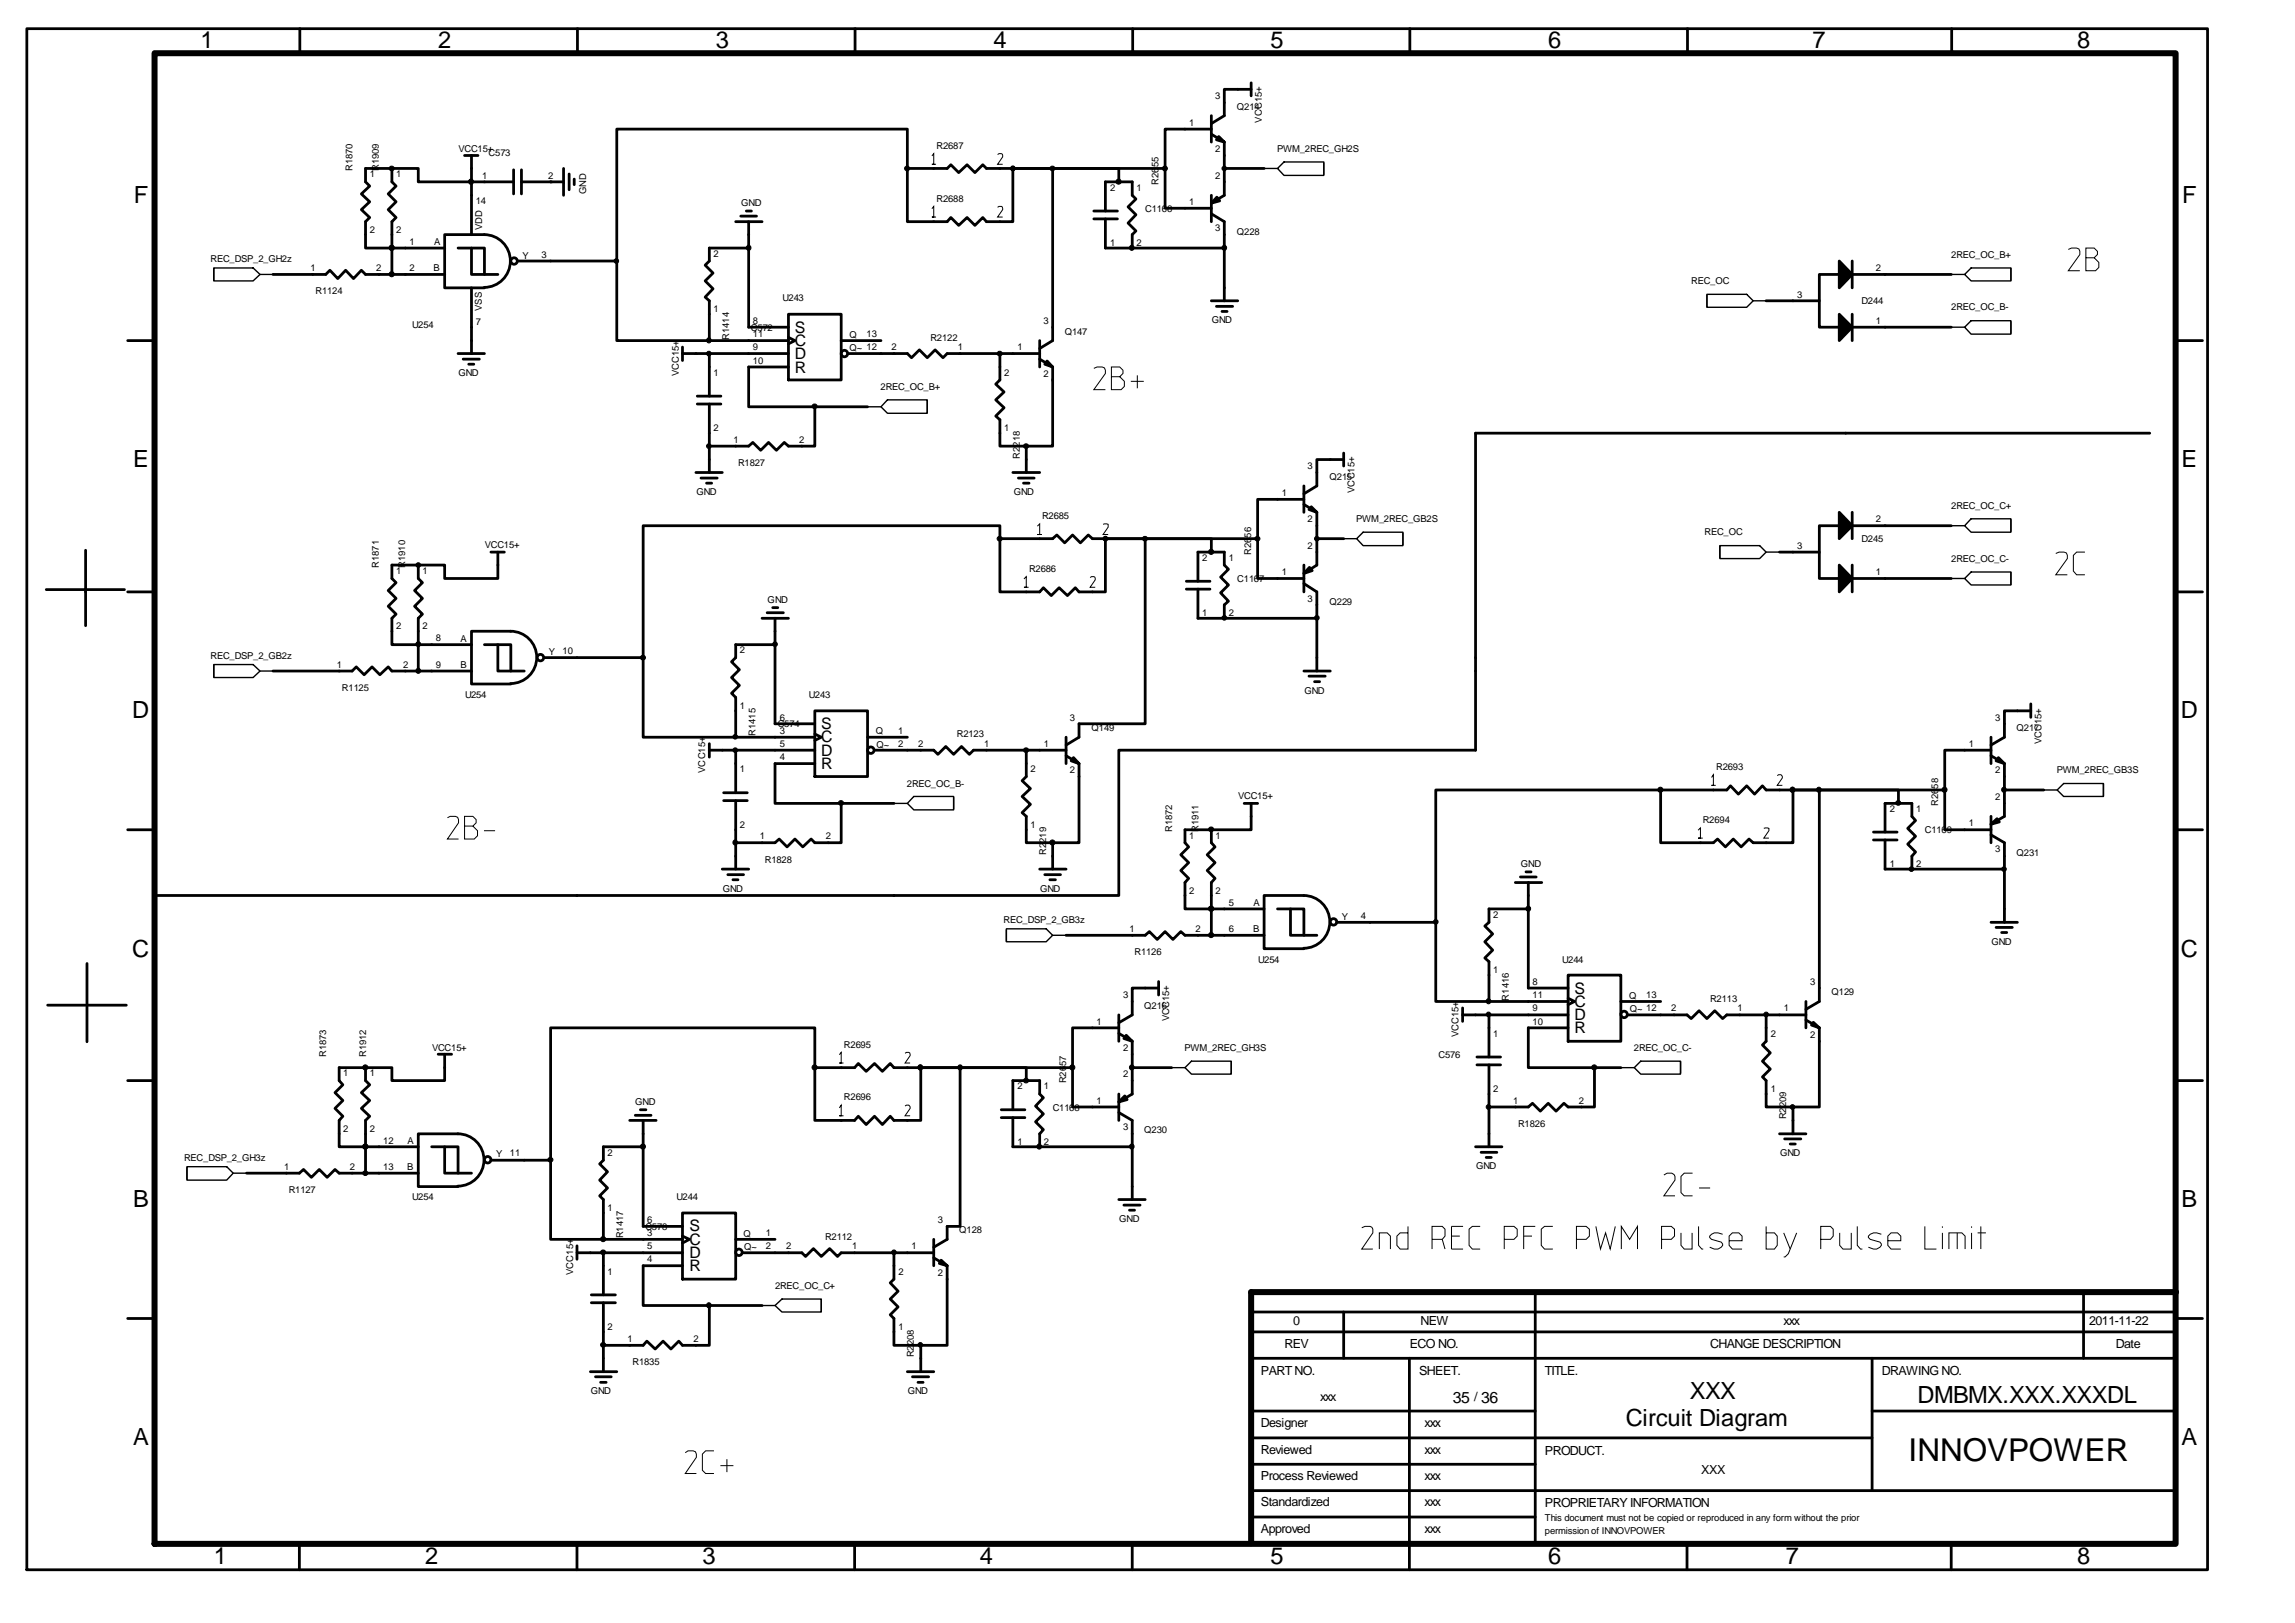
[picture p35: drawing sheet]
<svg xmlns="http://www.w3.org/2000/svg" width="420mm" height="297mm" viewBox="0 0 420 297" stroke-linecap="round" stroke-linejoin="round" font-family="sans-serif">
<defs><g id="words">
<text font-size="5.8" x="349.2" y="267.3">INNOVPOWER</text>
<g font-size="4.3">
<text x="36.7" y="8.8">1</text>
<text x="80.2" y="8.8">2</text>
<text x="131" y="8.8">3</text>
<text x="181.8" y="8.8">4</text>
<text x="232.5" y="8.8">5</text>
<text x="283.3" y="8.8">6</text>
<text x="331.6" y="8.8">7</text>
<text x="380.1" y="8.8">8</text>
<text x="24.5" y="37.1">F</text>
<text x="399.3" y="37.1">F</text>
<text x="24.4" y="85.5">E</text>
<text x="399.2" y="85.5">E</text>
<text x="24.2" y="131.4">D</text>
<text x="399" y="131.4">D</text>
<text x="24.2" y="175">C</text>
<text x="399" y="175">C</text>
<text x="24.4" y="220.9">B</text>
<text x="399.2" y="220.9">B</text>
<text x="309.2" y="255.9">XXX</text>
<text x="350.9" y="256.6">DMBMX.XXX.XXXDL</text>
<text x="297.5" y="260.9">Circuit Diagram</text>
<text x="24.4" y="264.4">A</text>
<text x="399.2" y="264.4">A</text>
<text x="39.1" y="286.2">1</text>
<text x="77.8" y="286.2">2</text>
<text x="128.5" y="286.2">3</text>
<text x="179.3" y="286.2">4</text>
<text x="232.5" y="286.2">5</text>
<text x="283.3" y="286.2">6</text>
<text x="326.8" y="286.2">7</text>
<text x="380.1" y="286.2">8</text>
</g>
<g font-size="2.9">
<text x="145.5" y="60.9">S</text>
<text x="145.5" y="63.3">C</text>
<text x="145.5" y="65.7">D</text>
<text x="145.5" y="68.2">R</text>
<text x="150.3" y="133.4">S</text>
<text x="150.3" y="135.8">C</text>
<text x="150.3" y="138.3">D</text>
<text x="150.3" y="140.6">R</text>
<text x="288.1" y="181.8">S</text>
<text x="288.1" y="184.2">C</text>
<text x="288.1" y="186.6">D</text>
<text x="288.1" y="189.1">R</text>
<text x="126.1" y="225.3">S</text>
<text x="126.1" y="227.8">C</text>
<text x="126.1" y="230.1">D</text>
<text x="126.1" y="232.6">R</text>
<text x="265.8" y="256.7">35 36</text>
</g>
<g font-size="2.3">
<text x="236.6" y="242.4">0</text>
<text x="259.9" y="242.4">NEW</text>
<text x="326.4" y="242.4">xxx</text>
<text x="382.3" y="242.4">2011-11-22</text>
<text x="230.7" y="251.5">PART NO.</text>
<text x="235" y="246.6">REV</text>
<text x="258" y="246.6">ECO NO.</text>
<text x="259.7" y="251.5">SHEET.</text>
<text x="282.7" y="251.5">TITLE.</text>
<text x="312.9" y="246.6">CHANGE DESCRIPTION</text>
<text x="344.3" y="251.5">DRAWING NO.</text>
<text x="387.2" y="246.5">Date</text>
<text x="241.5" y="256.4">xxx</text>
<text x="269.7" y="256.4">/</text>
<text x="230.7" y="261.1">Designer</text>
<text x="260.7" y="261.1">xxx</text>
<text x="230.7" y="265.9">Reviewed</text>
<text x="260.7" y="265.9">xxx</text>
<text x="282.7" y="266.1">PRODUCT.</text>
<text x="311.3" y="269.8">XXX</text>
<text x="230.7" y="270.8">Process Reviewed</text>
<text x="230.7" y="275.6">Standardized</text>
<text x="260.7" y="275.6">xxx</text>
<text x="260.7" y="270.8">xxx</text>
<text x="282.7" y="275.8">PROPRIETARY INFORMATION</text>
<text x="230.7" y="280.4">Approved</text>
<text x="260.7" y="280.4">xxx</text>
</g>
<g font-size="1.7">
<text x="217.6" y="23">1</text>
<text x="222.3" y="18.1">3</text>
<text x="226.3" y="20.1">Q214</text>
<text x="230.9" y="22.4" transform="rotate(-90 230.9 22.4)">VCC15+</text>
<text x="83.9" y="27.8">VCC15+</text>
<text x="89.4" y="28.6">C573</text>
<text x="171.4" y="27.3">R2687</text>
<text x="222.3" y="27.8">2</text>
<text x="233.7" y="27.8">PWM_2REC_GH2S</text>
<text x="64.5" y="31.3" transform="rotate(-90 64.5 31.3)">R1870</text>
<text x="67.7" y="32.4">1</text>
<text x="69.3" y="31.3" transform="rotate(-90 69.3 31.3)">R1909</text>
<text x="72.5" y="32.4">1</text>
<text x="88.2" y="32.7">1</text>
<text x="100.3" y="32.7">2</text>
<text x="107.3" y="35.6" transform="rotate(-90 107.3 35.6)">GND</text>
<text x="203.1" y="34.9">2</text>
<text x="207.9" y="34.9">1</text>
<text x="212" y="33.8" transform="rotate(-90 212 33.8)">R2655</text>
<text x="222.3" y="32.7">2</text>
<text x="87" y="37.3">14</text>
<text x="135.6" y="37.7">GND</text>
<text x="171.4" y="36.9">R2688</text>
<text x="209.6" y="38.8">C1166</text>
<text x="217.6" y="37.5">1</text>
<text x="38.5" y="47.9">REC_DSP_2_GH2z</text>
<text x="67.7" y="42.6">2</text>
<text x="72.5" y="42.6">2</text>
<text x="74.9" y="44.8">1</text>
<text x="79.4" y="44.9">A</text>
<text x="88.2" y="42.2" transform="rotate(-90 88.2 42.2)">VDD</text>
<text x="95.6" y="47.3">Y</text>
<text x="99.1" y="47.2">3</text>
<text x="130.6" y="47">2</text>
<text x="203.1" y="45">1</text>
<text x="207.9" y="45">2</text>
<text x="222.3" y="42.3">3</text>
<text x="226.3" y="42.9">Q228</text>
<text x="357" y="47.2">2REC_OC_B+</text>
<text x="56.8" y="49.6">1</text>
<text x="57.7" y="53.8">R1124</text>
<text x="68.8" y="49.6">2</text>
<text x="74.9" y="49.6">2</text>
<text x="79.3" y="49.6">B</text>
<text x="309.5" y="52">REC_OC</text>
<text x="343.2" y="49.6">2</text>
<text x="87" y="59.5">7</text>
<text x="88.1" y="56.9" transform="rotate(-90 88.1 56.9)">VSS</text>
<text x="130.6" y="57.1">1</text>
<text x="137.8" y="59.3">8</text>
<text x="143.2" y="55.1">U243</text>
<text x="190.9" y="59.3">3</text>
<text x="221.7" y="59.2">GND</text>
<text x="328.9" y="54.4">3</text>
<text x="340.6" y="55.7">D244</text>
<text x="343.2" y="59.3">1</text>
<text x="357" y="56.8">2REC_OC_B-</text>
<text x="75.4" y="60">U254</text>
<text x="133.4" y="62.1" transform="rotate(-90 133.4 62.1)">R1414</text>
<text x="137.4" y="60.5">C572</text>
<text x="137.8" y="61.7">11</text>
<text x="137.8" y="64.1">9</text>
<text x="155.5" y="64.3">Q~ 12</text>
<text x="155.5" y="61.8">Q</text>
<text x="158.6" y="61.7">13</text>
<text x="163.2" y="64.1">2</text>
<text x="170.3" y="62.4">R2122</text>
<text x="175.3" y="64.1">1</text>
<text x="186.2" y="64.1">1</text>
<text x="194.8" y="61.2">Q147</text>
<text x="83.9" y="68.8">GND</text>
<text x="124.2" y="68.8" transform="rotate(-90 124.2 68.8)">VCC15+</text>
<text x="130.6" y="68.7">1</text>
<text x="137.8" y="66.5">10</text>
<text x="161.1" y="71.4">2REC_OC_B+</text>
<text x="183.7" y="68.7">2</text>
<text x="190.9" y="68.9">2</text>
<text x="130.6" y="78.9">2</text>
<text x="134.2" y="81">1</text>
<text x="146.2" y="81">2</text>
<text x="183.7" y="78.9">1</text>
<text x="186.6" y="83.9" transform="rotate(-90 186.6 83.9)">R2218</text>
<text x="135" y="85.3">R1827</text>
<text x="239.3" y="85.8">3</text>
<text x="243.3" y="87.8">Q215</text>
<text x="127.4" y="90.6">GND</text>
<text x="185.5" y="90.6">GND</text>
<text x="190.7" y="95">R2685</text>
<text x="234.5" y="90.7">1</text>
<text x="239.3" y="95.5">2</text>
<text x="247.8" y="90.2" transform="rotate(-90 247.8 90.2)">VCC15+</text>
<text x="248.2" y="95.5">PWM_2REC_GB2S</text>
<text x="343.2" y="95.5">2</text>
<text x="357" y="93.1">2REC_OC_C+</text>
<text x="88.7" y="100.2">VCC15+</text>
<text x="228.9" y="101.5" transform="rotate(-90 228.9 101.5)">R2656</text>
<text x="239.3" y="100.4">2</text>
<text x="311.9" y="98">REC_OC</text>
<text x="328.9" y="100.4">3</text>
<text x="340.6" y="99.2">D245</text>
<text x="69.3" y="103.9" transform="rotate(-90 69.3 103.9)">R1871</text>
<text x="72.5" y="105">1</text>
<text x="74.2" y="103.9" transform="rotate(-90 74.2 103.9)">R1910</text>
<text x="77.3" y="105">1</text>
<text x="188.3" y="104.6">R2686</text>
<text x="220" y="102.6">2</text>
<text x="224.9" y="102.6">1</text>
<text x="226.4" y="106.5">C1167</text>
<text x="234.5" y="105.2">1</text>
<text x="343.2" y="105.2">1</text>
<text x="357" y="102.8">2REC_OC_C-</text>
<text x="140.5" y="110.2">GND</text>
<text x="220" y="112.8">1</text>
<text x="224.9" y="112.8">2</text>
<text x="239.3" y="110.1">3</text>
<text x="243.3" y="110.7">Q229</text>
<text x="72.5" y="115.1">2</text>
<text x="77.3" y="115.1">2</text>
<text x="79.8" y="117.3">8</text>
<text x="84.2" y="117.4">A</text>
<text x="100.4" y="119.9">Y</text>
<text x="103" y="119.7">10</text>
<text x="135.4" y="119.5">2</text>
<text x="38.5" y="120.5">REC_DSP_2_GB2z</text>
<text x="61.6" y="122.2">1</text>
<text x="73.7" y="122.2">2</text>
<text x="79.8" y="122.2">9</text>
<text x="84.2" y="122.2">B</text>
<text x="62.6" y="126.4">R1125</text>
<text x="85.1" y="127.7">U254</text>
<text x="135.4" y="129.7">1</text>
<text x="142.7" y="131.8">6</text>
<text x="148" y="127.7">U243</text>
<text x="195.8" y="131.8">3</text>
<text x="238.7" y="126.9">GND</text>
<text x="365.1" y="131.8">3</text>
<text x="138.3" y="134.6" transform="rotate(-90 138.3 134.6)">R1415</text>
<text x="142.3" y="133.1">C574</text>
<text x="142.7" y="134.2">3</text>
<text x="142.7" y="136.6">5</text>
<text x="160.3" y="134.4">Q</text>
<text x="160.4" y="136.8">Q~</text>
<text x="164.3" y="136.6">2</text>
<text x="164.3" y="134.2">1</text>
<text x="168" y="136.6">2</text>
<text x="175.1" y="134.9">R2123</text>
<text x="180.1" y="136.6">1</text>
<text x="191" y="136.6">1</text>
<text x="199.7" y="133.8">Q149</text>
<text x="360.3" y="136.6">1</text>
<text x="369" y="133.8">Q217</text>
<text x="373.6" y="136.1" transform="rotate(-90 373.6 136.1)">VCC15+</text>
<text x="129" y="141.4" transform="rotate(-90 129 141.4)">VCC15+</text>
<text x="135.4" y="141.3">1</text>
<text x="142.7" y="139.1">4</text>
<text x="166" y="143.9">2REC_OC_B-</text>
<text x="188.6" y="141.3">2</text>
<text x="195.8" y="141.5">2</text>
<text x="314" y="140.9">R2693</text>
<text x="365.1" y="141.5">2</text>
<text x="376.4" y="141.5">PWM_2REC_GB3S</text>
<text x="226.6" y="146.2">VCC15+</text>
<text x="345.8" y="148.6">2</text>
<text x="350.6" y="148.6">1</text>
<text x="354.7" y="147.4" transform="rotate(-90 354.7 147.4)">R2658</text>
<text x="365.1" y="146.3">2</text>
<text x="135.4" y="151.5">2</text>
<text x="139" y="153.6">1</text>
<text x="151.1" y="153.6">2</text>
<text x="188.6" y="151.5">1</text>
<text x="214.5" y="152.2" transform="rotate(-90 214.5 152.2)">R1872</text>
<text x="217.6" y="153.4">1</text>
<text x="219.3" y="152.2" transform="rotate(-90 219.3 152.2)">R1911</text>
<text x="222.4" y="153.4">1</text>
<text x="311.6" y="150.6">R2694</text>
<text x="352.2" y="152.4">C1169</text>
<text x="360.3" y="151.1">1</text>
<text x="365.1" y="156">3</text>
<text x="140" y="157.8">R1828</text>
<text x="191.4" y="156.4" transform="rotate(-90 191.4 156.4)">R2219</text>
<text x="278.3" y="158.6">GND</text>
<text x="345.8" y="158.7">1</text>
<text x="350.6" y="158.7">2</text>
<text x="369" y="156.5">Q231</text>
<text x="132.3" y="163.1">GND</text>
<text x="190.3" y="163.1">GND</text>
<text x="217.6" y="163.6">2</text>
<text x="222.4" y="163.6">2</text>
<text x="224.9" y="165.7">5</text>
<text x="229.4" y="165.8">A</text>
<text x="273.2" y="167.9">2</text>
<text x="183.6" y="168.8">REC_DSP_2_GB3z</text>
<text x="206.7" y="170.5">1</text>
<text x="218.8" y="170.5">2</text>
<text x="224.9" y="170.5">6</text>
<text x="229.3" y="170.5">B</text>
<text x="245.5" y="168.2">Y</text>
<text x="249" y="168.1">4</text>
<text x="364.4" y="172.8">GND</text>
<text x="207.6" y="174.8">R1126</text>
<text x="230.2" y="176.1">U254</text>
<text x="273.2" y="178.1">1</text>
<text x="285.8" y="176.1">U244</text>
<text x="205.5" y="182.6">3</text>
<text x="209.4" y="184.6">Q216</text>
<text x="276.1" y="183" transform="rotate(-90 276.1 183)">R1416</text>
<text x="280.4" y="180.2">8</text>
<text x="280.4" y="182.6">11</text>
<text x="280.4" y="185">9</text>
<text x="298.1" y="182.7">Q</text>
<text x="298.2" y="185.2">Q~ 12</text>
<text x="301.3" y="182.6">13</text>
<text x="305.8" y="185">2</text>
<text x="312.9" y="183.3">R2113</text>
<text x="317.9" y="185">1</text>
<text x="326.4" y="185">1</text>
<text x="331.2" y="180.2">3</text>
<text x="335.1" y="182.1">Q129</text>
<text x="154.4" y="191.7">R2695</text>
<text x="200.7" y="187.4">1</text>
<text x="214" y="186.9" transform="rotate(-90 214 186.9)">VCC15+</text>
<text x="266.9" y="189.7" transform="rotate(-90 266.9 189.7)">VCC15+</text>
<text x="273.2" y="189.7">1</text>
<text x="280.4" y="187.4">10</text>
<text x="324" y="189.7">2</text>
<text x="331.2" y="189.8">2</text>
<text x="59.7" y="193.4" transform="rotate(-90 59.7 193.4)">R1873</text>
<text x="62.8" y="196.9">1</text>
<text x="67" y="193.4" transform="rotate(-90 67 193.4)">R1912</text>
<text x="67.7" y="196.9">1</text>
<text x="79.1" y="192.2">VCC15+</text>
<text x="205.5" y="197.1">2</text>
<text x="205.5" y="192.3">2</text>
<text x="216.8" y="192.3">PWM_2REC_GH3S</text>
<text x="263.2" y="193.5">C576</text>
<text x="299" y="192.3">2REC_OC_C-</text>
<text x="116.2" y="202.1">GND</text>
<text x="154.4" y="201.3">R2696</text>
<text x="186.2" y="199.3">2</text>
<text x="191" y="199.3">1</text>
<text x="192.6" y="203.2">C1168</text>
<text x="195.1" y="198.2" transform="rotate(-90 195.1 198.2)">R2657</text>
<text x="200.7" y="201.9">1</text>
<text x="273.2" y="199.8">2</text>
<text x="276.9" y="201.9">1</text>
<text x="288.9" y="201.9">2</text>
<text x="324" y="199.8">1</text>
<text x="62.8" y="207.1">2</text>
<text x="67.7" y="207.1">2</text>
<text x="70.1" y="209.2">12</text>
<text x="74.6" y="209.3">A</text>
<text x="186.2" y="209.5">1</text>
<text x="191" y="209.5">2</text>
<text x="205.5" y="206.8">3</text>
<text x="209.4" y="207.3">Q230</text>
<text x="277.8" y="206.2">R1826</text>
<text x="326.8" y="204.8" transform="rotate(-90 326.8 204.8)">R2209</text>
<text x="33.7" y="212.3">REC_DSP_2_GH3z</text>
<text x="52" y="214">1</text>
<text x="64" y="214">2</text>
<text x="70.1" y="214">13</text>
<text x="74.5" y="214">B</text>
<text x="90.8" y="211.7">Y</text>
<text x="93.3" y="211.6">11</text>
<text x="111.2" y="211.4">2</text>
<text x="270.1" y="214">GND</text>
<text x="325.7" y="211.5">GND</text>
<text x="52.8" y="218.3">R1127</text>
<text x="75.4" y="219.6">U254</text>
<text x="111.2" y="221.6">1</text>
<text x="123.8" y="219.6">U244</text>
<text x="114" y="226.6" transform="rotate(-90 114 226.6)">R1417</text>
<text x="118.1" y="225">C578</text>
<text x="118.5" y="223.7">6</text>
<text x="118.5" y="226.1">3</text>
<text x="136.1" y="226.3">Q</text>
<text x="140.1" y="226.1">1</text>
<text x="151" y="226.8">R2112</text>
<text x="171.6" y="223.7">3</text>
<text x="175.5" y="225.6">Q128</text>
<text x="204.8" y="223.6">GND</text>
<text x="104.9" y="233.3" transform="rotate(-90 104.9 233.3)">VCC15+</text>
<text x="111.2" y="233.2">1</text>
<text x="118.5" y="228.5">5</text>
<text x="118.5" y="231">4</text>
<text x="136.1" y="228.7">Q~</text>
<text x="140.1" y="228.5">2</text>
<text x="143.9" y="228.5">2</text>
<text x="156" y="228.5">1</text>
<text x="164.4" y="233.2">2</text>
<text x="166.8" y="228.5">1</text>
<text x="171.6" y="233.4">2</text>
<text x="141.8" y="235.8">2REC_OC_C+</text>
<text x="111.2" y="243.3">2</text>
<text x="114.8" y="245.4">1</text>
<text x="126.9" y="245.4">2</text>
<text x="164.4" y="243.3">1</text>
<text x="115.7" y="249.8">R1835</text>
<text x="167.2" y="248.3" transform="rotate(-90 167.2 248.3)">R2208</text>
<text x="108.1" y="255">GND</text>
<text x="166.1" y="255">GND</text>
<text x="282.7" y="278.2">This document must not be copied or reproduced in any form without the prior</text>
<text x="282.7" y="280.6">permission of INNOVPOWER</text>
</g>
</g></defs>
<g fill="none" stroke="#000" stroke-width=".51">
<path d="M4.9 5.2h399v282h-399zM54.9 5.2v4.5M105.7 5.2v4.5M156.5 5.2v4.5M207.3 5.2v4.5M228.9 16.3h-4.9v4.9l-2.3 1.4M228.9 15.2v2.3M258 5.2v4.5M308.8 5.2v4.5M357.1 5.2v4.5M71.7 30.8v2.5l.8 .7-1.5 1.5 1.5 1.4-1.5 1.5 1.5 1.4-.8 .8v9.6M85 28.4h2.5"/>
<path d="M86.3 28.4v14.5M94 33.3h-17.5v-2.5h-9.6v2.5l.7 .7-1.5 1.5 1.5 1.4-1.5 1.5 1.5 1.4-.7 .8v4.8h14.5M94 31.1v4.4M95.4 33.3h7.7M95.4 31.1v4.4M103.1 30.8v4.9M104.1 31.8v2.9M105.1 32.8v1M135.6 39.5h2.8M136.6 38.6h.9M166 30.8h7.3l.7-.7 1.4 1.5 1.6-1.5 1.4 1.5 1.4-1.5 .7 .7h32.7M192.6 30.8v31.5l-2.4 1.5"/>
<path d="M200.2 38.6h4.3M202.3 38.6v-5.3h4.9v2.4l.7 .7-1.5 1.4 1.5 1.5-1.5 1.5 1.5 1.4-.7 .7v2.5M204.7 33.3v-2.5h-19.4v9.8h-4.8l-.7-.8-1.4 1.4-1.4-1.4-1.6 1.4-1.4-1.4-.7 .8h-7.3v-17h-53.1v38.7h31.4M221.7 24.6l2.3 1.4v9.7l-2.3 1.5M221.7 39.1l2.3 1.5v14.4M221.7 23.6h-8.5v14.5h8.5M221.7 21.2v4.8M221.7 35.7v4.9M224 30.8h7.3M50 50.2h9.6l.8-.8 1.4 1.6 1.4-1.6 1.5 1.6 1.4-1.6 .8 .8h14.5M83.8 45.4h4.8v4.8M86.3 45.4v4.8h4.8"/>
<path d="M86.3 52.7v12M88.6 42.9a4.8 4.8 0 0 1 4.8 4.9 4.8 4.8 0 0 1-4.8 4.8M88.6 42.9h-7.2v9.8h7.2M94.7 47.8h18.2M134.6 40.6h4.8M137 40.6v19.3h7.3M137 45.4h-7.2v2.4l-.8 .7 1.5 1.5-1.5 1.4 1.5 1.4-1.5 1.6 .8 .6v7.3M144.3 57.5h9.6v12h-9.6zM200.2 40h4.3M202.3 40v5.4h21.7M221.7 55h4.8M222.6 56h3"/>
<path d="M223.6 57h.9M323.2 55h9.7M336.5 50.2h-3.6v9.7h3.6M337.7 50.2h19.3M337.7 59.9h19.3M338.9 47.8v4.9M338.9 57.5v4.8M23.4 62.3h4.8M83.8 64.7h4.8M84.8 65.7h2.9M85.8 66.6h.9M124.9 64.7h19.4"/>
<path d="M124.9 63.5v2.5M127.6 72.5h4.3M127.6 73.9h4.3M129.8 64.7v7.8M129.8 73.9v12.5M144.3 67.1h-7.3v7.3h21.7M144.3 61.7l1.2 .6-1.2 .6M149.1 74.4v7.2h-4.8l-.8-.7-1.4 1.5-1.5-1.5-1.4 1.5-1.4-1.5-.8 .7h-7.2M153.9 62.3h7.3M155.1 64.7h10.9l.8 .7 1.4-1.4 1.5 1.4 1.4-1.4 1.5 1.4 .7-.7h16.9M183 64.7v4.8l-.8 .8 1.5 1.4-1.5 1.5 1.5 1.4-1.5 1.5 .8 .7v4.8h9.6v-14.5l-2.4-1.4M190.2 62.3v4.8"/>
<path d="M393.4 79.2h-123.4v58h-65.3v26.6h-176.5M398.2 62.3h4.8M127.3 86.4h4.9M128.3 87.5h2.9M129.3 88.4h.9M183 98.6h9.6l.8-.7 1.4 1.4 1.5-1.4 1.4 1.4 1.4-1.4 .8 .7h30.2M185.3 86.4h4.9M186.4 87.5h2.8M187.3 88.4h1M187.8 81.6v4.8M209.5 98.6v33.8h-12.1v2.5l-2.3 1.4M238.6 92.3l2.4 1.4v9.7l-2.4 1.5"/>
<path d="M238.6 91.4h-8.5v14.4h8.5M238.6 88.9v4.8M241 98.6h4.9M245.9 84.1h-4.9v4.8l-2.4 1.4M245.9 82.9v2.4M336.5 96.2h-3.6v9.6h3.6M337.7 96.2h19.3M338.9 93.7v4.9M8.5 107.9h14.3M15.7 100.7v13.8M23.4 108.3h4.8M76.5 103.4v2.4l.8 .8-1.4 1.4 1.4 1.5-1.4 1.4 1.4 1.5-.8 .7v9.7"/>
<path d="M88.6 117.9h4.9v4.9M89.8 101h2.5M91.1 101v4.8h-9.7v-2.4h-9.7v2.4l.8 .8-1.5 1.4 1.5 1.5-1.5 1.4 1.5 1.5-.8 .7v4.8h14.6M91.1 117.9v4.9h4.8M93.4 115.5a4.8 4.8 0 0 1 4.8 4.8 4.8 4.8 0 0 1-4.8 4.8M93.5 115.5h-7.2v9.6h7.2M139.4 113.1h4.9M140.4 112.1h2.9M141.4 111.2h.9M141.8 117.9h-7.2v2.4l-.7 .8 1.4 1.4-1.4 1.5 1.4 1.4-1.4 1.4 .7 .8v7.3M141.8 113.1v19.3h7.3M217.1 107.8h4.3"/>
<path d="M217.1 106.3h4.3M219.2 107.8v5.3h21.8M219.2 106.3v-5.3h4.8v2.4l.8 .7-1.4 1.5 1.4 1.4-1.4 1.5 1.4 1.5-.8 .7v2.4M221.7 101v-2.4h-19.4v9.7h-4.9l-.6-.8-1.5 1.5-1.5-1.5-1.4 1.5-1.5-1.5-.7 .8h-7.2v-12.1h-65.3v38.7h31.4M238.6 106.8l2.4 1.5v14.5M238.6 103.4v4.9M325.6 101h7.3M337.7 105.8h19.3M338.9 103.4v4.9M398.2 108.3h4.8M50 122.8h14.4l.8-.8 1.4 1.4 1.5-1.4 1.4 1.4 1.5-1.4 .7 .8h14.6M99.6 120.3h18.1"/>
<path d="M129.8 136.1v2.4M129.8 137.2h19.3M134.6 137.2v7.8M149.1 139.7h-7.3v7.3h21.8M149.1 130h9.6v12.1h-9.6zM149.1 134.3l1.2 .6-1.2 .6M158.7 134.9h7.3M160 137.2h10.9l.7 .8 1.5-1.4 1.4 1.4 1.4-1.4 1.5 1.4 .7-.8h17M187.8 137.2v4.9l-.8 .7 1.6 1.5-1.6 1.4 1.6 1.5-1.6 1.5 .8 .7v4.8h9.6v-14.5l-2.3-1.4M195.1 134.9v4.8M238.6 122.8h4.8M239.5 123.7h3"/>
<path d="M240.5 124.7h1M364.3 138.3l2.5 1.4v9.7l-2.5 1.4M364.3 137.2h-8.4v14.6h8.4M364.3 134.9v4.8M371.6 130h-4.8v4.9l-2.5 1.4M371.6 128.8v2.4M23.4 151.8h4.8M132.2 159h4.8M132.4 145h4.3M132.4 146.5h4.3M134.6 146.5v12.5M153.9 147v7.2h-4.8l-.7-.7-1.5 1.4-1.4-1.4-1.5 1.4-1.4-1.4-.8 .7h-7.2"/>
<path d="M190.2 159h4.9M192.6 154.2v4.8M221.7 151.8v2.4l.6 .7-1.4 1.5 1.4 1.4-1.4 1.5 1.4 1.4-.6 .8v9.6M227.7 147h2.4M228.9 147v4.8h-12.1v2.4l.7 .7-1.4 1.5 1.4 1.4-1.4 1.5 1.4 1.4-.7 .8v4.8h14.5M279.2 159.5h1M303.9 144.5v9.7h9.6l.8-.7 1.4 1.4 1.5-1.4 1.4 1.4 1.4-1.4 .8 .7h7.3v-9.7h19.3v2.5M332.9 144.5v38.7l-2.4 1.5M342.8 153.7h4.3M342.8 152.2h4.3M344.9 153.7v5.3h21.9M344.9 152.2v-5.2h4.9v2.4l.7 .7-1.4 1.5 1.4 1.4-1.4 1.4 1.4 1.5-.7 .7v2.4"/>
<path d="M355.9 144.5h-32.7l-.7-.7-1.4 1.5-1.5-1.5-1.5 1.5-1.4-1.5-.7 .7h-53.3v38.7h24.2M364.3 152.7l2.5 1.5v14.5M364.3 149.4v4.8M366.8 144.5h7.2M398.2 151.8h4.8M15.9 176.3v14.3M133.2 160h2.9M134.1 161h.9M191.2 160h2.9M192.1 161h1M195.1 171.1h14.4l.8-.7 1.5 1.5 1.4-1.5 1.4 1.5 1.5-1.5 .7 .7h14.5M212 179.6v2.4"/>
<path d="M233.8 166.3h4.8v4.8M236.1 166.3v4.8h4.9M238.5 163.8a4.8 4.8 0 0 1 4.8 4.9 4.8 4.8 0 0 1-4.8 4.8M238.6 163.8h-7.3v9.8h7.3M244.6 168.7h18.1M277.3 161.5h4.8M278.2 160.4h2.9M279.7 166.3h-7.2v2.4l-.8 .7 1.4 1.5-1.4 1.4 1.4 1.5-1.4 1.5 .8 .6v7.3M279.7 161.5v19.3h7.2M286.9 178.4h9.7v12.1h-9.7zM364.3 168.7h4.8M365.3 169.7h2.9"/>
<path d="M366.3 170.6h.9M8.7 183.9h14.4M23.4 197.7h4.8M66.9 195.3v2.4l.7 .8-1.5 1.4 1.5 1.4-1.5 1.5 1.5 1.4-.7 .8v9.6M80.2 192.9h2.4M81.4 192.9v4.8h-9.7v-2.4h-9.6v2.4l.6 .8-1.4 1.4 1.4 1.4-1.4 1.5 1.4 1.4-.6 .8v4.8h14.4M149.1 195.3h7.3l.7-.7 1.4 1.4 1.5-1.4 1.5 1.4 1.4-1.4 .7 .7h32.7M175.7 195.3v29.1h-2.4v2.3l-2.4 1.5M187.8 197.7v-2.4h-19.3v9.7h-4.9l-.7-.8-1.4 1.5-1.5-1.5-1.5 1.5-1.4-1.5-.7 .8h-7.3v-17h-48.3v38.7h24.1M204.7 189.1l2.5 1.4v9.7l-2.5 1.4M204.7 188h-8.4v14.5h8.4M204.7 185.7v4.8"/>
<path d="M207.2 195.3h7.2M212 180.8h-4.8v4.9l-2.5 1.4M267.6 185.7h19.3M267.6 184.4v2.5M270.3 193.4h4.3M270.3 194.8h4.3M272.5 185.7v7.7M272.5 194.8v15M286.9 188h-7.2v7.3h16.9M286.9 182.6l1.2 .6-1.2 .6M291.8 195.3v7.2h-4.9l-.7-.7-1.5 1.5-1.4-1.5-1.4 1.5-1.5-1.5-.7 .7h-7.2M296.6 183.2h7.3"/>
<path d="M297.9 185.7h10.8l.8 .7 1.4-1.5 1.4 1.5 1.5-1.5 1.4 1.5 .8-.7h14.5M323.2 185.7v4.8l-.7 .7 1.4 1.4-1.4 1.5 1.4 1.5-1.4 1.4 .7 .7v4.8h9.7v-14.5l-2.4-1.4M330.5 183.2v4.8M398.2 197.7h4.8M45.1 214.6h9.7l.7-.6 1.5 1.4 1.4-1.4 1.5 1.4 1.4-1.4 .8 .6h14.4M79 209.8h4.8v4.8M81.4 209.8v4.8h4.9M83.8 207.4a4.8 4.8 0 0 1 4.8 4.8 4.8 4.8 0 0 1-4.8 4.8M83.8 207.4h-7.3v9.7h7.3M89.8 212.3h11M115.2 205h4.9M116.2 204h2.9"/>
<path d="M117.2 203h1M117.7 209.8h-7.3v2.5l-.7 .6 1.5 1.5-1.5 1.5 1.5 1.4-1.5 1.5 .7 .7v7.2M117.7 205v19.4h7.2M183.2 203h4.3M183.2 204.5h4.3M185.3 204.5v5.3h21.9M185.3 203v-5.3h4.9v2.5l.7 .6-1.4 1.6 1.4 1.4-1.4 1.4 1.4 1.5-.7 .7v2.4M204.7 203.5l2.5 1.5v14.5M204.7 200.2v4.8M204.7 219.5h4.8M270 209.8h4.8M271 210.8h2.9"/>
<path d="M271.9 211.8h1M325.6 207.4h4.9M326.6 208.4h2.9M327.6 209.3h.9M328.1 202.5v4.9M105.6 229.2h19.3M105.6 227.9v2.5M108.2 236.9h4.4M108.2 238.3h4.4M110.4 229.2v7.7M110.4 238.3v12.7M124.9 231.6h-7.2v7.2h21.7"/>
<path d="M124.9 221.9h9.7v12.1h-9.7zM124.9 226.1l1.3 .6-1.3 .7M129.8 238.8v7.3h-4.9l-.7-.7-1.4 1.4-1.5-1.4-1.4 1.4-1.5-1.4-.7 .7h-7.3M134.6 226.7h7.2M135.8 229.2h10.9l.7 .7 1.4-1.5 1.5 1.5 1.5-1.5 1.4 1.5 .7-.7h17M163.6 229.2v4.8l-.7 .7 1.4 1.5-1.4 1.5 1.4 1.4-1.4 1.4 .7 .7v4.9h9.7v-14.5l-2.4-1.5M170.9 226.7v4.9M205.7 220.5h2.9M206.7 221.4h.9M280.9 236.4v46M381.3 236.4v12.1M23.4 241.2h4.8"/>
<path d="M108 251h4.9M109 251.9h2.8M109.9 252.9h1M166 251h4.9M167 251.9h2.9M168 252.9h.9M168.5 246.1v4.9M228.9 248.5h169.3M228.9 243.7h169.3M228.9 240h169.3M228.9 258.1h52M245.9 240v8.5"/>
<path d="M257.9 248.5v38.7M342.6 258.1h55.6M342.6 248.5v24.2M398.2 241.2h4.8M228.9 272.7h169.3M228.9 263.1h113.7M228.9 267.9h52M228.9 277.5h52M54.8 282.4v4.8M105.6 282.4v4.8M156.4 282.4v4.8M207.2 282.4v4.8"/>
<path d="M308.7 282.4v4.8M357 282.4v4.8"/>
<circle cx="94.1" cy="47.8" r=".59"/>
<circle cx="154.5" cy="64.7" r=".59"/>
<circle cx="98.9" cy="120.3" r=".59"/>
<circle cx="159.3" cy="137.2" r=".59"/>
<circle cx="244" cy="168.7" r=".59"/>
<circle cx="297.2" cy="185.6" r=".59"/>
<circle cx="89.2" cy="212.2" r=".59"/>
<circle cx="135.2" cy="229.1" r=".59"/>
</g>
<g fill="#000">
<circle cx="71.7" cy="30.8" r=".25"/>
<circle cx="100.8" cy="33.3" r=".25"/>
<circle cx="207.2" cy="45.4" r=".25"/>
<circle cx="76.5" cy="103.4" r=".25"/>
<circle cx="224" cy="113.1" r=".25"/>
<circle cx="221.7" cy="151.8" r=".25"/>
<circle cx="349.8" cy="159" r=".25"/>
<circle cx="66.9" cy="195.3" r=".25"/>
<circle cx="190.2" cy="209.8" r=".25"/>
</g>
<g fill="#000" stroke="#000" stroke-width=".18">
<circle cx="71.7" cy="30.8" r=".45"/>
<circle cx="86.2" cy="33.2" r=".45"/>
<circle cx="166" cy="30.8" r=".45"/>
<circle cx="185.3" cy="30.8" r=".42"/>
<circle cx="192.6" cy="30.8" r=".45"/>
<circle cx="204.7" cy="33.2" r=".47"/>
<circle cx="213.2" cy="30.8" r=".45"/>
<circle cx="224" cy="30.8" r=".42"/>
<circle cx="71.7" cy="45.3" r=".47"/>
<circle cx="71.7" cy="50.2" r=".47"/>
<circle cx="112.8" cy="47.8" r=".42"/>
<circle cx="137" cy="45.3" r=".45"/>
<circle cx="207.1" cy="45.3" r=".45"/>
<circle cx="224" cy="45.3" r=".45"/>
<circle cx="129.7" cy="62.3" r=".45"/>
<circle cx="129.7" cy="64.7" r=".42"/>
<circle cx="149.1" cy="74.3" r=".45"/>
<circle cx="182.9" cy="64.7" r=".45"/>
<circle cx="129.7" cy="81.6" r=".42"/>
<circle cx="182.9" cy="98.6" r=".45"/>
<circle cx="187.8" cy="81.6" r=".45"/>
<circle cx="202.3" cy="98.6" r=".42"/>
<circle cx="209.5" cy="98.6" r=".45"/>
<circle cx="230.1" cy="98.6" r=".45"/>
<circle cx="241" cy="98.6" r=".42"/>
<circle cx="76.5" cy="103.4" r=".42"/>
<circle cx="76.5" cy="117.9" r=".42"/>
<circle cx="141.8" cy="117.9" r=".42"/>
<circle cx="221.6" cy="101" r=".47"/>
<circle cx="224" cy="113" r=".42"/>
<circle cx="241" cy="113" r=".42"/>
<circle cx="76.5" cy="122.7" r=".45"/>
<circle cx="117.7" cy="120.3" r=".45"/>
<circle cx="134.5" cy="134.8" r=".42"/>
<circle cx="134.5" cy="137.2" r=".42"/>
<circle cx="187.8" cy="137.2" r=".45"/>
<circle cx="134.5" cy="154.1" r=".45"/>
<circle cx="153.9" cy="146.9" r=".45"/>
<circle cx="192.6" cy="154.1" r=".47"/>
<circle cx="221.6" cy="151.7" r=".45"/>
<circle cx="303.8" cy="144.5" r=".47"/>
<circle cx="328" cy="144.5" r=".45"/>
<circle cx="332.8" cy="144.5" r=".45"/>
<circle cx="347.4" cy="146.9" r=".45"/>
<circle cx="349.8" cy="159" r=".42"/>
<circle cx="355.8" cy="144.5" r=".47"/>
<circle cx="366.7" cy="144.5" r=".45"/>
<circle cx="366.7" cy="159" r=".42"/>
<circle cx="221.6" cy="171.1" r=".47"/>
<circle cx="221.6" cy="166.2" r=".47"/>
<circle cx="262.7" cy="168.7" r=".42"/>
<circle cx="279.6" cy="166.2" r=".45"/>
<circle cx="66.8" cy="195.3" r=".47"/>
<circle cx="149.1" cy="195.3" r=".47"/>
<circle cx="168.4" cy="195.3" r=".45"/>
<circle cx="175.7" cy="195.3" r=".45"/>
<circle cx="187.8" cy="197.7" r=".45"/>
<circle cx="196.2" cy="195.3" r=".47"/>
<circle cx="207.1" cy="195.3" r=".45"/>
<circle cx="272.4" cy="183.2" r=".45"/>
<circle cx="272.4" cy="185.6" r=".42"/>
<circle cx="291.7" cy="195.3" r=".47"/>
<circle cx="323.2" cy="185.6" r=".42"/>
<circle cx="66.8" cy="209.8" r=".47"/>
<circle cx="66.9" cy="214.6" r=".45"/>
<circle cx="100.7" cy="212.2" r=".45"/>
<circle cx="117.6" cy="209.8" r=".47"/>
<circle cx="190.1" cy="209.8" r=".45"/>
<circle cx="207.1" cy="209.8" r=".45"/>
<circle cx="272.4" cy="202.5" r=".42"/>
<circle cx="328" cy="202.5" r=".42"/>
<circle cx="110.4" cy="226.7" r=".47"/>
<circle cx="110.4" cy="229.1" r=".45"/>
<circle cx="129.7" cy="238.8" r=".45"/>
<circle cx="163.6" cy="229.1" r=".42"/>
<circle cx="110.4" cy="246" r=".45"/>
<circle cx="168.4" cy="246" r=".42"/>
</g>
<g fill="#000" stroke="#000" stroke-width=".51">
<path d="M223 25l1 1-1.4-.4zM222.7 36.1l.5 .6-1.5 .5zM336.5 47.8l2.4 2.4-2.4 2.5zM191.6 66l1 1.1-1.4-.5zM336.5 57.5l2.4 2.4-2.4 2.4zM239.9 92.7l1.1 1-1.5-.5zM336.5 93.7l2.4 2.5-2.4 2.4zM239.6 103.8l.5 .6-1.5 .5zM336.5 103.4l2.4 2.4-2.4 2.5zM196.4 138.6l1 1.1-1.4-.5zM365.7 138.6l1.1 1.1-1.5-.5zM364.3 150.8l1.1-1 .4 .6z"/>
<path d="M206.1 189.4l1.1 1.1-1.5-.5zM331.8 187l1.1 1-1.4-.5zM204.7 201.6l1.1-1.1 .4 .7zM172.2 230.5l1.1 1.1-1.4-.5z"/>
</g>
<g fill="none" stroke="#000" stroke-width=".25">
<path d="M231.3 30.8h2.5M234.9 29.6h7.3v2.5h-7.3l-1.1-1.3zM242.2 29.8v2.1M39.1 49h7.2l1.3 1.2-1.3 1.2h-7.2zM39.1 49.1v2.2M47.6 50.2h2.4M312.3 53.8h7.3l1.2 1.2-1.2 1.2h-7.3zM312.3 54v2.1M320.8 55h2.4M357 50.2h2.5M357 59.9h2.5M359.5 59.9l1.2-1.2h7.3v2.4h-7.3z"/>
<path d="M360.7 49h7.3v2.4h-7.3l-1.2-1.2zM368 49.1v2.2M368 58.8v2.2M158.7 74.4h2.5M162.4 73.2h7.3v2.4h-7.3l-1.2-1.2zM169.7 73.3v2.1M245.9 98.6h2.3M249.4 97.4h7.3v2.4h-7.3l-1.2-1.2zM256.7 97.5v2.2M314.7 99.8h7.3l1.2 1.2-1.2 1.2h-7.3zM314.7 99.9v2.1M357 96.2h2.5"/>
<path d="M360.7 94.9h7.3v2.5h-7.3l-1.2-1.2zM368 95.1v2.1M323.2 101h2.4M357 105.8h2.5M359.5 105.8l1.2-1.2h7.3v2.4h-7.3zM368 104.7v2.2M39.1 121.6h7.2l1.3 1.2-1.3 1.2h-7.2zM39.1 121.7v2.1M47.6 122.8h2.4M163.6 147h2.4M167.2 145.7h7.3v2.5h-7.3l-1.2-1.2zM174.5 145.9v2.1"/>
<path d="M374 144.5h2.4M377.6 143.3h7.3v2.4h-7.3l-1.2-1.2zM384.9 143.4v2.2M184.1 169.9h7.3l1.2 1.2-1.2 1.2h-7.3zM184.1 170.1v2.1M192.6 171.1h2.5M214.4 195.3h2.4M218 194.1h7.3v2.4h-7.3l-1.2-1.2zM225.3 194.2v2.1M296.6 195.3h2.4M300.2 194.1h7.3v2.4h-7.3l-1.2-1.2zM307.5 194.2v2.1"/>
<path d="M34.2 213.4h7.3l1.2 1.2-1.2 1.3h-7.3zM34.2 213.6v2.1M42.7 214.6h2.4M139.4 238.8h2.4M141.8 238.8l1.3-1.1h7.2v2.3h-7.2zM150.3 237.7v2.2"/>
</g>
<g fill="none" stroke="#000" stroke-width=".18">
<path d="M170.5 38.2l.4-.4v1.9h-.4h.8M170.5 28.5l.4-.4v2h-.4h.8M182.5 37.9l.3-.1h.4l.3 .3v.3l-1 1.3h1M182.5 28.3l.3-.2h.4l.3 .3v.3l-1 1.4h1M378.5 45.6l.6-.2h.9l.4 .2 .2 .4v.6l-2.1 2.9h2.1M381.7 47.2h1.5l.6-.6v-.6l-.6-.6h-1.5v4.1h1.8l.5-.6v-.9l-.8-.8M200.2 67.4l.5-.3h1l.4 .2 .2 .4v.6l-2.1 3h2.1M203.4 68.9h1.5l.6-.6v-.6l-.6-.6h-1.5v4.2h1.7l.6-.6v-.9l-.8-.9M206.9 69.8h2.4M208.1 68.7v2.3M189.8 96.3l.4-.5v2h-.4h.9M201.8 95.9h1v.5l-1 1.4h1"/>
<path d="M187.4 105.9l.4-.4v1.9h-.4h.8M199.5 105.7l.2-.2h.5l.2 .2v.4l-.9 1.3h.9M376.2 101.3l.6-.3h.9l.4 .2 .2 .4v.6l-2.1 3h2.1M381.5 101h-1.5l-.6 .6v2.9l.6 .7h1.5M81.9 149.6l.5-.2h.9l.4 .1 .2 .4v.6l-2 3h2M85 151.1h1.5l.6-.6v-.6l-.6-.5h-1.5v4.1h1.8l.6-.6v-.9l-.9-.9M88.6 152h2M310.7 151.9l.4-.4v1.8h-.4h.9M313.2 142.2l.3-.5v2h-.3h.7M322.7 151.6h1v.4l-1 1.3h1M325.2 141.9l.3-.2h.4l.2 .4v.2l-.9 1.4h.9M153.6 193l.3-.5v2h-.3h.7"/>
<path d="M165.6 192.7l.3-.2h.4l.2 .4v.2l-.9 1.4h.9M153.6 202.7l.3-.5v1.9h-.3h.7M165.6 202.4l.3-.2h.4l.2 .3v.3l-.9 1.3h.9M304.5 215l.6-.4h.8l.4 .3 .2 .3v.7l-2 2.9h2M309.7 214.6h-1.5l-.6 .6v3l.6 .6h1.5M310.9 217.3h2M249.2 224.6l.6-.2h.9l.3 .1 .2 .4v.7l-2 2.9h2M252.4 228.5v-2.9h1.4l.6 .5v2.4M257.6 224.4v4.1h-1.4l-.6-.7v-1.7l.6-.5h1.4M262 226.7h1.9l.5-.6v-1.2l-.5-.5h-1.9v4.1M263.9 226.7l.5 1.8M265.6 226.1h1.5"/>
<path d="M267.7 224.4h-2.1v4.1h2.1M270.8 224.4h-1.4l-.6 .5v2.9l.6 .7h1.4M275.3 226.7h1.7l.6-.6v-1.2l-.6-.5h-1.7v4.1M278.8 226.1h1.5M280.9 224.4h-2.1v4.1M284.1 224.4h-1.5l-.6 .5v2.9l.6 .7h1.5M288.5 226.7h1.7l.6-.6v-1.2l-.6-.5h-1.7v4.1M292 224.4l.9 4.1 .9-2.9 .8 2.9 1-4.1M296.7 228.5v-4.1l1.5 2.3 1.4-2.3v4.1M304 226.7h1.8l.6-.6v-1.2l-.6-.5h-1.8v4.1M307.6 225.6v2.2l.6 .7h1.4v-2.9M310.8 224.4v3.4l.6 .7h.3"/>
<path d="M315.2 225.8a1.71 1.71 0 0 0-2.4 .3v.3l.4 .3 1.8 .5 .2 .4v.2l-.2 .4-.6 .3h-.7l-.9-.3M316.4 227h2.4v-.9l-.6-.5h-1.2l-.6 .5v1.7l.6 .7h1.8M323.2 224.4v4.1h1.5l.5-.7v-1.7l-.5-.5h-1.5M326.4 225.6l1.2 2.9M328.8 225.6l-1.6 3.8-.6 .6h-.2M333.2 226.7h1.7l.5-.6v-1.2l-.5-.5h-1.7v4.1M336.6 225.6v2.2l.6 .7h1.6v-2.9M339.9 224.4v3.4l.5 .7h.4M344.3 225.8a1.77 1.77 0 0 0-2.4 .3v.3l.3 .3 1.8 .5 .3 .4v.2l-.3 .4-.6 .3h-.6l-.9-.3M345.4 227h2.4v-.9l-.6-.5h-1.2l-.6 .5v1.7l.6 .7h1.8M352.2 224.4v4.1h2.1M355.4 224.4v.2"/>
<path d="M355.4 225.6v2.9M356.6 228.5v-2.9h2.4l.6 .5v2.4M358.1 225.6v2.9M360.8 224.4v.2M360.8 225.6v2.9M361.9 225.6h1.5M362.5 224.4v4.1M125.4 265.8l.5-.4h.9l.5 .2 .1 .4v.6l-2 3h2M130.6 265.4h-1.5l-.6 .6v3l.6 .6h1.5M131.8 268.1h2.4M133 267v2.3"/>
</g>
<path d="M28.3 9.7h369.8v272.7h-369.8zM398.2 236.4h-169.3v46" fill="none" stroke="#000" stroke-width="1.1"/>
<use href="#words"/>
</svg>
